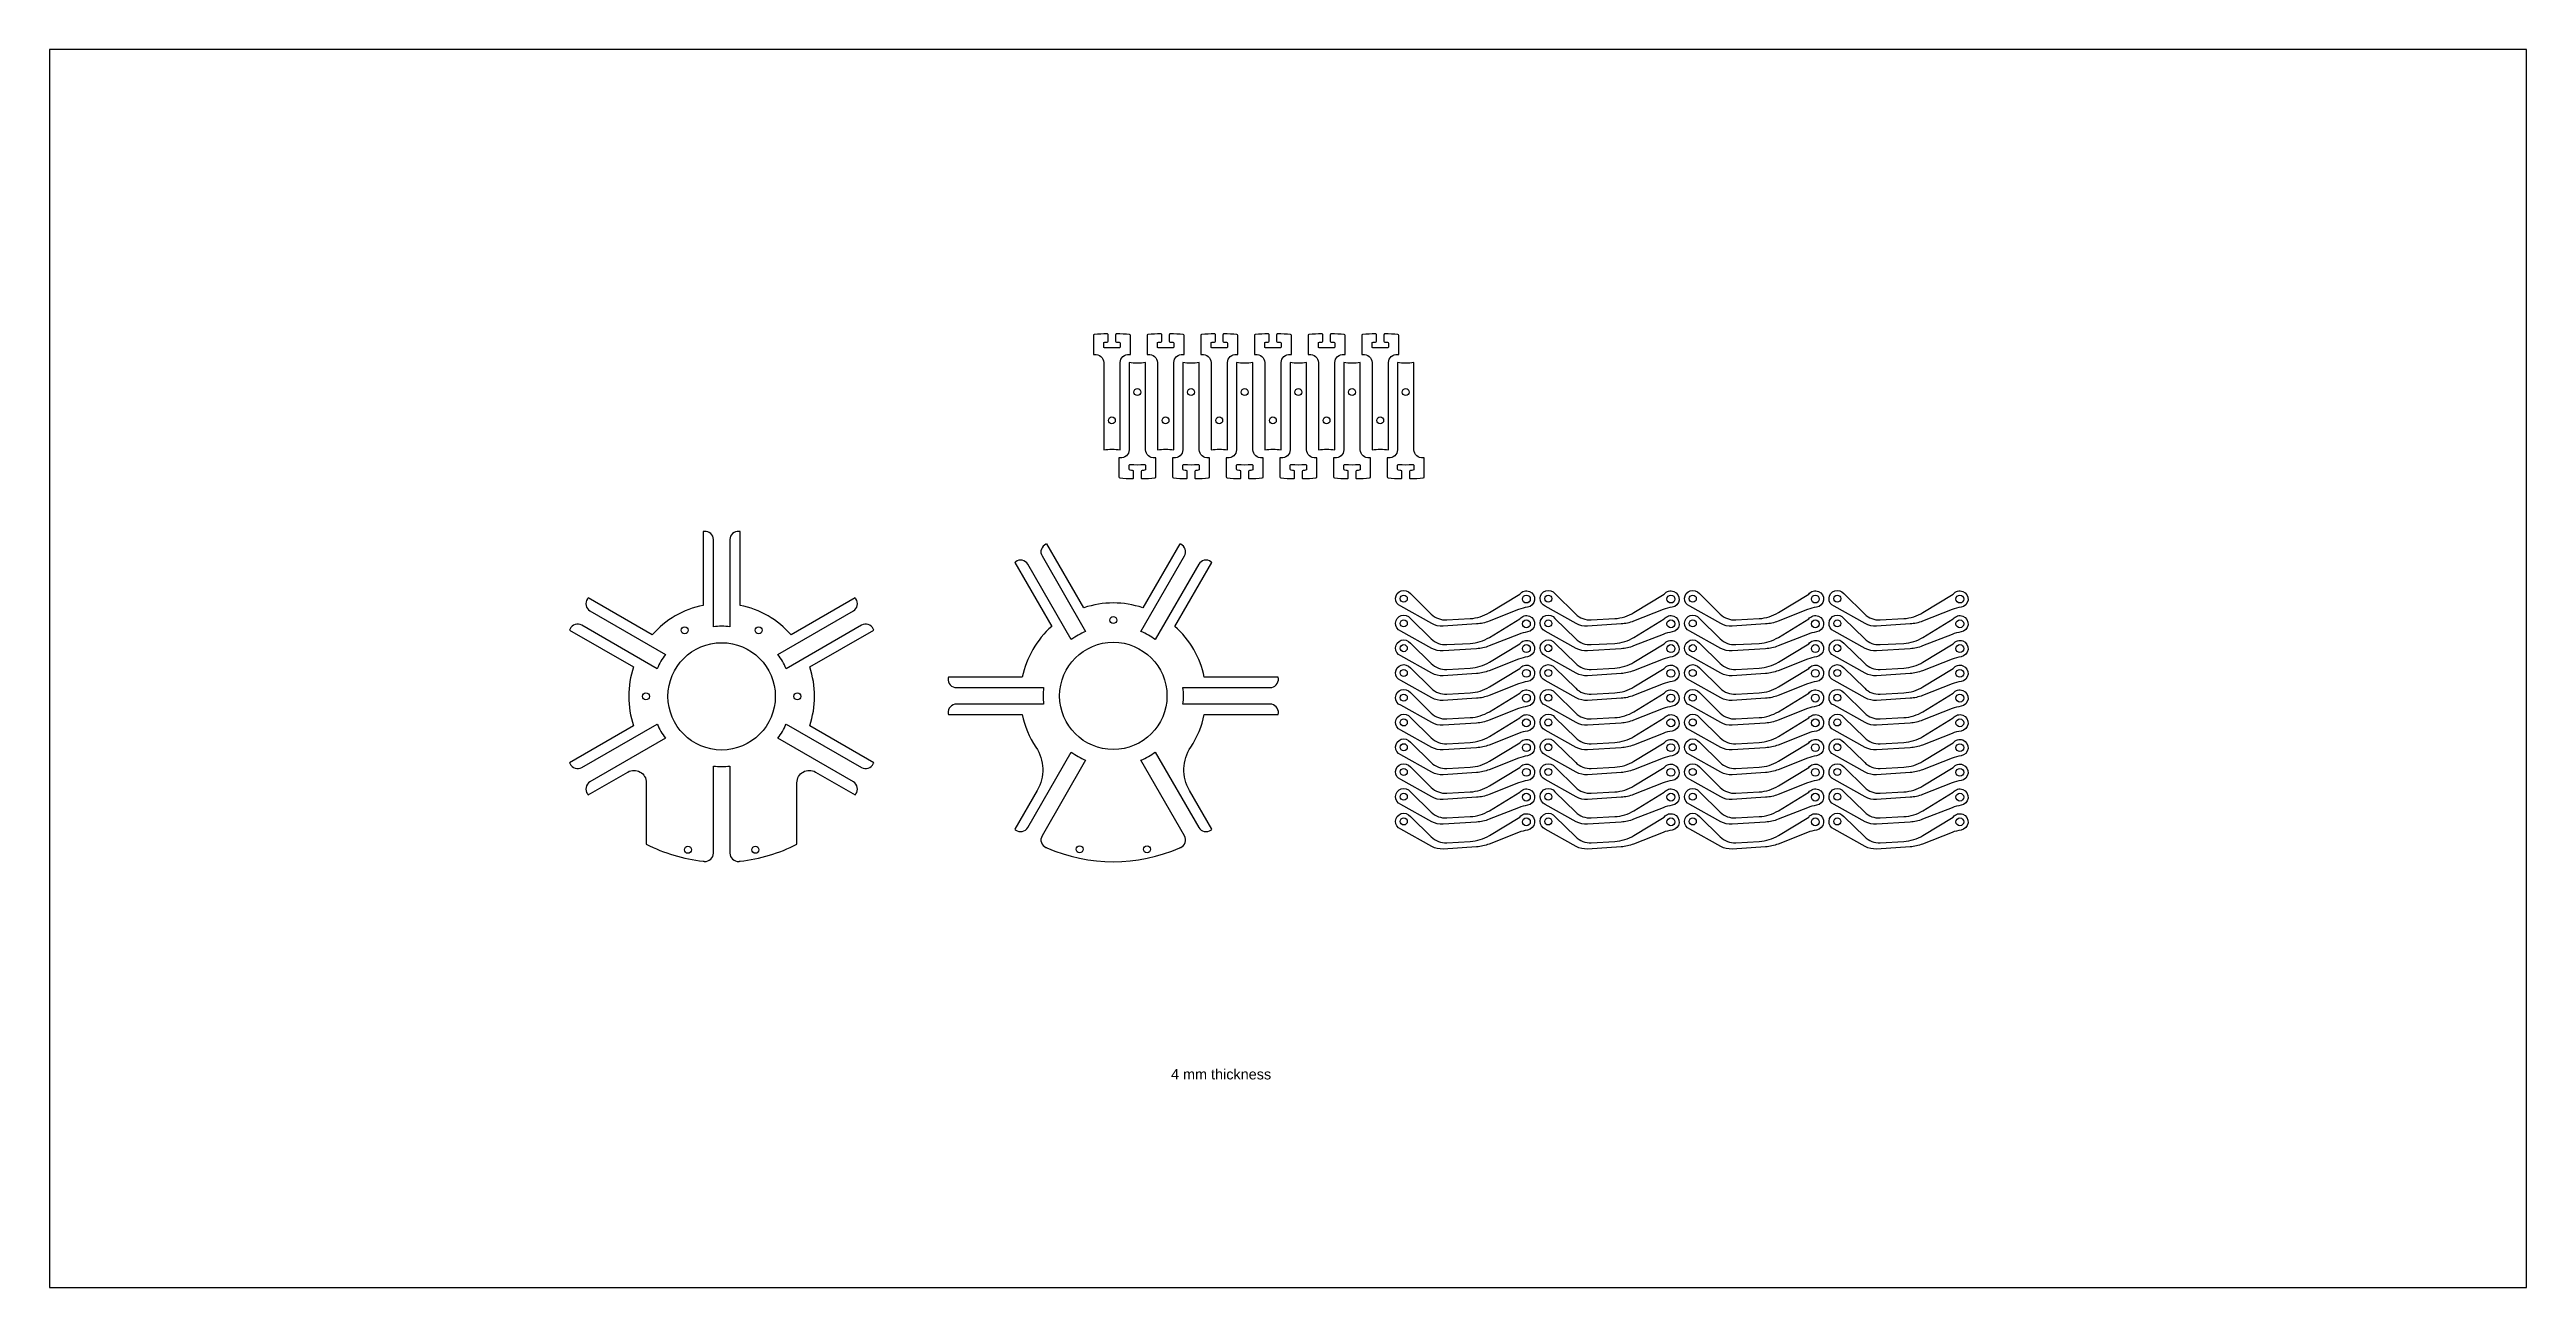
# Model space of a CAD drawing. Extents: x 1387 to 2819, y 1056 to 1356.
# Drawn here: x 2219 to 2819, y 1056 to 1356 of the extents above; entities that cross this region are included whole.
import ezdxf

# ---------------------------------------------------------------- set-up
doc = ezdxf.new("R2010")
doc.units = 0
doc.layers.get('0').update_dxf_attribs({"linetype": 'CONTINUOUS'})
doc.styles.get("Standard").update_dxf_attribs({"font": 'arial.ttf'})

# ---------------------------------------------------------------- blocks, each defined once
blk = doc.blocks.new('*U1')
blk.add_lwpolyline([(-0.26, 15.14, 0.05692), (0.32, 12.95), (3.13, 5.8, -0.077317), (3.8, 2.8), (4.33, -5.32, -0.144593), (3.71, -8.08), (-0.49, -15.6, -1.308934), (-3.56, -13.26), (1.39, -8.21, 0.210948), (2.81, -4.43), (2.49, 1.26, 0.123065), (1.05, 5.89), (-3.42, 13.24, -1.500955)], format="xyb", close=True)
for centre, radius in [((-2.24, 14.85), 0.95), ((-2.34, -14.85), 0.85)]:
    blk.add_circle(centre, radius)
blk = doc.blocks.new('*U2')
at = {"color": 0, "linetype": 'BYBLOCK'}
for p in [(0, 105), (6, 105), (12, 105), (18, 105), (24, 105), (30, 105), (36, 105), (42, 105), (48, 105), (54, 105), (0, 70), (6, 70), (12, 70), (18, 70), (24, 70), (30, 70), (36, 70), (42, 70), (48, 70), (54, 70), (0, 35), (6, 35), (12, 35), (18, 35), (24, 35), (30, 35), (36, 35), (42, 35), (48, 35), (54, 35), (0, 0), (6, 0), (12, 0), (18, 0), (24, 0), (30, 0), (36, 0), (42, 0), (48, 0), (54, 0)]:
    blk.add_blockref('*U1', p, dxfattribs=at)

msp = doc.modelspace()

# ---------------------------------------------------------------- linework, layer by layer
for p, q in [((2819.03, 1355.73), (2219.03, 1355.73)), ((2219.03, 1355.73), (2219.03, 1055.73)), ((2819.03, 1055.73), (2819.03, 1355.73)), ((2219.03, 1055.73), (2819.03, 1055.73))]:
    msp.add_line(p, q)
at = {"color": 7}
for points in [[(2475.23, 1284.84, 0.406446), (2475.48, 1285.09), (2475.48, 1286.59, 0.421761), (2475.22, 1286.84, 0.017355), (2472.1, 1286.65, 0.386621), (2471.88, 1286.4), (2471.88, 1281.8, -0.001818), (2472.17, 1281.83, -0.445284), (2474.38, 1279.85), (2474.38, 1258.74, -0.059028), (2478.38, 1258.74), (2478.38, 1279.85, -0.445284), (2480.59, 1281.83, -0.001818), (2480.88, 1281.8), (2480.88, 1286.4, 0.386621), (2480.65, 1286.65, 0.017355), (2477.53, 1286.84, 0.421761), (2477.28, 1286.59), (2477.28, 1285.09, 0.406446), (2477.52, 1284.84, -0.003589), (2478.14, 1284.82, -0.402271), (2478.38, 1284.57), (2478.38, 1283.67, -0.426519), (2478.12, 1283.42, 0.020917), (2474.64, 1283.42, -0.426519), (2474.38, 1283.67), (2474.38, 1284.57, -0.402271), (2474.62, 1284.82, -0.003589)], [(2488.23, 1284.84, 0.406446), (2488.48, 1285.09), (2488.48, 1286.59, 0.421761), (2488.22, 1286.84, 0.017355), (2485.1, 1286.65, 0.386621), (2484.88, 1286.4), (2484.88, 1281.8, -0.001818), (2485.17, 1281.83, -0.445284), (2487.38, 1279.85), (2487.38, 1258.74, -0.059028), (2491.38, 1258.74), (2491.38, 1279.85, -0.445284), (2493.59, 1281.83, -0.001818), (2493.88, 1281.8), (2493.88, 1286.4, 0.386621), (2493.65, 1286.65, 0.017355), (2490.53, 1286.84, 0.421761), (2490.28, 1286.59), (2490.28, 1285.09, 0.406446), (2490.52, 1284.84, -0.003589), (2491.14, 1284.82, -0.402271), (2491.38, 1284.57), (2491.38, 1283.67, -0.426519), (2491.12, 1283.42, 0.020917), (2487.64, 1283.42, -0.426519), (2487.38, 1283.67), (2487.38, 1284.57, -0.402271), (2487.62, 1284.82, -0.003589)], [(2501.23, 1284.84, 0.406446), (2501.48, 1285.09), (2501.48, 1286.59, 0.421761), (2501.22, 1286.84, 0.017355), (2498.1, 1286.65, 0.386621), (2497.88, 1286.4), (2497.88, 1281.8, -0.001818), (2498.17, 1281.83, -0.445284), (2500.38, 1279.85), (2500.38, 1258.74, -0.059028), (2504.38, 1258.74), (2504.38, 1279.85, -0.445284), (2506.59, 1281.83, -0.001818), (2506.88, 1281.8), (2506.88, 1286.4, 0.386621), (2506.65, 1286.65, 0.017355), (2503.53, 1286.84, 0.421761), (2503.28, 1286.59), (2503.28, 1285.09, 0.406446), (2503.52, 1284.84, -0.003589), (2504.14, 1284.82, -0.402271), (2504.38, 1284.57), (2504.38, 1283.67, -0.426519), (2504.12, 1283.42, 0.020917), (2500.64, 1283.42, -0.426519), (2500.38, 1283.67), (2500.38, 1284.57, -0.402271), (2500.62, 1284.82, -0.003589)], [(2514.23, 1284.84, 0.406446), (2514.48, 1285.09), (2514.48, 1286.59, 0.421761), (2514.22, 1286.84, 0.017355), (2511.1, 1286.65, 0.386621), (2510.88, 1286.4), (2510.88, 1281.8, -0.001818), (2511.17, 1281.83, -0.445284), (2513.38, 1279.85), (2513.38, 1258.74, -0.059028), (2517.38, 1258.74), (2517.38, 1279.85, -0.445284), (2519.59, 1281.83, -0.001818), (2519.88, 1281.8), (2519.88, 1286.4, 0.386621), (2519.65, 1286.65, 0.017355), (2516.53, 1286.84, 0.421761), (2516.28, 1286.59), (2516.28, 1285.09, 0.406446), (2516.52, 1284.84, -0.003589), (2517.14, 1284.82, -0.402271), (2517.38, 1284.57), (2517.38, 1283.67, -0.426519), (2517.12, 1283.42, 0.020917), (2513.64, 1283.42, -0.426519), (2513.38, 1283.67), (2513.38, 1284.57, -0.402271), (2513.62, 1284.82, -0.003589)], [(2527.23, 1284.84, 0.406446), (2527.48, 1285.09), (2527.48, 1286.59, 0.421761), (2527.22, 1286.84, 0.017355), (2524.1, 1286.65, 0.386621), (2523.88, 1286.4), (2523.88, 1281.8, -0.001818), (2524.17, 1281.83, -0.445284), (2526.38, 1279.85), (2526.38, 1258.74, -0.059028), (2530.38, 1258.74), (2530.38, 1279.85, -0.445284), (2532.59, 1281.83, -0.001818), (2532.88, 1281.8), (2532.88, 1286.4, 0.386621), (2532.65, 1286.65, 0.017355), (2529.53, 1286.84, 0.421761), (2529.28, 1286.59), (2529.28, 1285.09, 0.406446), (2529.52, 1284.84, -0.003589), (2530.14, 1284.82, -0.402271), (2530.38, 1284.57), (2530.38, 1283.67, -0.426519), (2530.12, 1283.42, 0.020917), (2526.64, 1283.42, -0.426519), (2526.38, 1283.67), (2526.38, 1284.57, -0.402271), (2526.62, 1284.82, -0.003589)], [(2540.23, 1284.84, 0.406446), (2540.48, 1285.09), (2540.48, 1286.59, 0.421761), (2540.22, 1286.84, 0.017355), (2537.1, 1286.65, 0.386621), (2536.88, 1286.4), (2536.88, 1281.8, -0.001818), (2537.17, 1281.83, -0.445284), (2539.38, 1279.85), (2539.38, 1258.74, -0.059028), (2543.38, 1258.74), (2543.38, 1279.85, -0.445284), (2545.59, 1281.83, -0.001818), (2545.88, 1281.8), (2545.88, 1286.4, 0.386621), (2545.65, 1286.65, 0.017355), (2542.53, 1286.84, 0.421761), (2542.28, 1286.59), (2542.28, 1285.09, 0.406446), (2542.52, 1284.84, -0.003589), (2543.14, 1284.82, -0.402271), (2543.38, 1284.57), (2543.38, 1283.67, -0.426519), (2543.12, 1283.42, 0.020917), (2539.64, 1283.42, -0.426519), (2539.38, 1283.67), (2539.38, 1284.57, -0.402271), (2539.62, 1284.82, -0.003589)], [(2483.68, 1253.74, 0.406446), (2483.44, 1253.49), (2483.44, 1251.99, 0.421761), (2483.69, 1251.74, 0.017355), (2486.81, 1251.93, 0.386621), (2487.04, 1252.18), (2487.04, 1256.78, -0.001818), (2486.75, 1256.75, -0.445284), (2484.54, 1258.74), (2484.54, 1279.85, -0.059028), (2480.54, 1279.85), (2480.54, 1258.74, -0.445284), (2478.33, 1256.75, -0.001818), (2478.04, 1256.78), (2478.04, 1252.18, 0.386621), (2478.26, 1251.93, 0.017355), (2481.38, 1251.74, 0.421761), (2481.64, 1251.99), (2481.64, 1253.49, 0.406446), (2481.39, 1253.74, -0.003589), (2480.78, 1253.76, -0.402271), (2480.54, 1254.01), (2480.54, 1254.91, -0.426519), (2480.8, 1255.16, 0.020917), (2484.28, 1255.16, -0.426519), (2484.54, 1254.91), (2484.54, 1254.01, -0.402271), (2484.3, 1253.76, -0.003589)], [(2496.68, 1253.74, 0.406446), (2496.44, 1253.49), (2496.44, 1251.99, 0.421761), (2496.69, 1251.74, 0.017355), (2499.81, 1251.93, 0.386621), (2500.04, 1252.18), (2500.04, 1256.78, -0.001818), (2499.75, 1256.75, -0.445284), (2497.54, 1258.74), (2497.54, 1279.85, -0.059028), (2493.54, 1279.85), (2493.54, 1258.74, -0.445284), (2491.33, 1256.75, -0.001818), (2491.04, 1256.78), (2491.04, 1252.18, 0.386621), (2491.26, 1251.93, 0.017355), (2494.38, 1251.74, 0.421761), (2494.64, 1251.99), (2494.64, 1253.49, 0.406446), (2494.39, 1253.74, -0.003589), (2493.78, 1253.76, -0.402271), (2493.54, 1254.01), (2493.54, 1254.91, -0.426519), (2493.8, 1255.16, 0.020917), (2497.28, 1255.16, -0.426519), (2497.54, 1254.91), (2497.54, 1254.01, -0.402271), (2497.3, 1253.76, -0.003589)], [(2509.68, 1253.74, 0.406446), (2509.44, 1253.49), (2509.44, 1251.99, 0.421761), (2509.69, 1251.74, 0.017355), (2512.81, 1251.93, 0.386621), (2513.04, 1252.18), (2513.04, 1256.78, -0.001818), (2512.75, 1256.75, -0.445284), (2510.54, 1258.74), (2510.54, 1279.85, -0.059028), (2506.54, 1279.85), (2506.54, 1258.74, -0.445284), (2504.33, 1256.75, -0.001818), (2504.04, 1256.78), (2504.04, 1252.18, 0.386621), (2504.26, 1251.93, 0.017355), (2507.38, 1251.74, 0.421761), (2507.64, 1251.99), (2507.64, 1253.49, 0.406446), (2507.39, 1253.74, -0.003589), (2506.78, 1253.76, -0.402271), (2506.54, 1254.01), (2506.54, 1254.91, -0.426519), (2506.8, 1255.16, 0.020917), (2510.28, 1255.16, -0.426519), (2510.54, 1254.91), (2510.54, 1254.01, -0.402271), (2510.3, 1253.76, -0.003589)], [(2522.68, 1253.74, 0.406446), (2522.44, 1253.49), (2522.44, 1251.99, 0.421761), (2522.69, 1251.74, 0.017355), (2525.81, 1251.93, 0.386621), (2526.04, 1252.18), (2526.04, 1256.78, -0.001818), (2525.75, 1256.75, -0.445284), (2523.54, 1258.74), (2523.54, 1279.85, -0.059028), (2519.54, 1279.85), (2519.54, 1258.74, -0.445284), (2517.33, 1256.75, -0.001818), (2517.04, 1256.78), (2517.04, 1252.18, 0.386621), (2517.26, 1251.93, 0.017355), (2520.38, 1251.74, 0.421761), (2520.64, 1251.99), (2520.64, 1253.49, 0.406446), (2520.39, 1253.74, -0.003589), (2519.78, 1253.76, -0.402271), (2519.54, 1254.01), (2519.54, 1254.91, -0.426519), (2519.8, 1255.16, 0.020917), (2523.28, 1255.16, -0.426519), (2523.54, 1254.91), (2523.54, 1254.01, -0.402271), (2523.3, 1253.76, -0.003589)], [(2535.68, 1253.74, 0.406446), (2535.44, 1253.49), (2535.44, 1251.99, 0.421761), (2535.69, 1251.74, 0.017355), (2538.81, 1251.93, 0.386621), (2539.04, 1252.18), (2539.04, 1256.78, -0.001818), (2538.75, 1256.75, -0.445284), (2536.54, 1258.74), (2536.54, 1279.85, -0.059028), (2532.54, 1279.85), (2532.54, 1258.74, -0.445284), (2530.33, 1256.75, -0.001818), (2530.04, 1256.78), (2530.04, 1252.18, 0.386621), (2530.26, 1251.93, 0.017355), (2533.38, 1251.74, 0.421761), (2533.64, 1251.99), (2533.64, 1253.49, 0.406446), (2533.39, 1253.74, -0.003589), (2532.78, 1253.76, -0.402271), (2532.54, 1254.01), (2532.54, 1254.91, -0.426519), (2532.8, 1255.16, 0.020917), (2536.28, 1255.16, -0.426519), (2536.54, 1254.91), (2536.54, 1254.01, -0.402271), (2536.3, 1253.76, -0.003589)], [(2548.68, 1253.74, 0.406446), (2548.44, 1253.49), (2548.44, 1251.99, 0.421761), (2548.69, 1251.74, 0.017355), (2551.81, 1251.93, 0.386621), (2552.04, 1252.18), (2552.04, 1256.78, -0.001818), (2551.75, 1256.75, -0.445284), (2549.54, 1258.74), (2549.54, 1279.85, -0.059028), (2545.54, 1279.85), (2545.54, 1258.74, -0.445284), (2543.33, 1256.75, -0.001818), (2543.04, 1256.78), (2543.04, 1252.18, 0.386621), (2543.26, 1251.93, 0.017355), (2546.38, 1251.74, 0.421761), (2546.64, 1251.99), (2546.64, 1253.49, 0.406446), (2546.39, 1253.74, -0.003589), (2545.78, 1253.76, -0.402271), (2545.54, 1254.01), (2545.54, 1254.91, -0.426519), (2545.8, 1255.16, 0.020917), (2549.28, 1255.16, -0.426519), (2549.54, 1254.91), (2549.54, 1254.01, -0.402271), (2549.3, 1253.76, -0.003589)], [(2500.34, 1166.59, 0.001818), (2500.58, 1166.76), (2495.15, 1176.17, -0.284399), (2495.47, 1186.68, 0.096139), (2498.75, 1194.6), (2516.66, 1194.6, 0.001818), (2516.69, 1194.9, 0.445284), (2514.7, 1197.1), (2493.59, 1197.1, 0.059028), (2493.59, 1201.1), (2514.7, 1201.1, 0.445284), (2516.69, 1203.31, 0.001818), (2516.66, 1203.6), (2498.75, 1203.6, 0.162529), (2491.63, 1215.95), (2500.58, 1231.45, 0.001818), (2500.34, 1231.62, 0.445284), (2497.44, 1231), (2486.88, 1212.72, 0.059028), (2483.42, 1214.72), (2493.97, 1233, 0.445284), (2493.05, 1235.83, 0.001818), (2492.79, 1235.95), (2483.83, 1220.45, 0.162529), (2469.58, 1220.45), (2460.63, 1235.95, 0.001818), (2460.37, 1235.83, 0.445284), (2459.45, 1233), (2470, 1214.72, 0.059028), (2466.54, 1212.72), (2455.98, 1231, 0.445284), (2453.07, 1231.62, 0.001818), (2452.84, 1231.45), (2461.79, 1215.95, 0.162529), (2454.66, 1203.6), (2436.76, 1203.6, 0.001818), (2436.73, 1203.31, 0.445284), (2438.72, 1201.1), (2459.83, 1201.1, 0.059028), (2459.83, 1197.1), (2438.72, 1197.1, 0.445284), (2436.73, 1194.9, 0.001818), (2436.76, 1194.6), (2454.66, 1194.6, 0.096139), (2457.95, 1186.68, -0.284399), (2458.27, 1176.17), (2452.84, 1166.76, 0.001818), (2453.07, 1166.59, 0.445284), (2455.98, 1167.2), (2466.54, 1185.48, 0.059028), (2470, 1183.48), (2459.45, 1165.2, 0.445284), (2460.37, 1162.38, 0.001818), (2460.63, 1162.26, 0.208663), (2492.79, 1162.26, 0.001818), (2493.05, 1162.38, 0.445284), (2493.97, 1165.2), (2483.42, 1183.48, 0.059028), (2486.88, 1185.48), (2497.44, 1167.2, 0.445284)]]:
    msp.add_lwpolyline(points, format="xyb", close=True, dxfattribs=at)
for points in [[(2386.34, 1159.03, 0.090005), (2400.09, 1163.16), (2400.09, 1178.05, -0.57735), (2404.59, 1180.65), (2414.19, 1175.11, 0.001818), (2414.36, 1175.34, 0.445284), (2413.74, 1178.25), (2395.46, 1188.81, 0.059028), (2397.46, 1192.27), (2415.74, 1181.72, 0.445284), (2418.57, 1182.63, 0.001818), (2418.69, 1182.9), (2403.18, 1191.85, 0.162529), (2403.18, 1206.1), (2418.69, 1215.06, 0.001818), (2418.57, 1215.32, 0.445284), (2415.74, 1216.24), (2397.46, 1205.69, 0.059028), (2395.46, 1209.15), (2413.74, 1219.71, 0.445284), (2414.36, 1222.61, 0.001818), (2414.19, 1222.85), (2398.68, 1213.9, 0.162529), (2386.34, 1221.02), (2386.34, 1238.93, 0.001818), (2386.05, 1238.96, 0.445284), (2383.84, 1236.97), (2383.84, 1215.86, 0.059028), (2379.84, 1215.86), (2379.84, 1236.97, 0.445284), (2377.63, 1238.96, 0.001818), (2377.34, 1238.93), (2377.34, 1221.02, 0.162529), (2365, 1213.9), (2349.49, 1222.85, 0.001818), (2349.32, 1222.61, 0.445284), (2349.94, 1219.71), (2368.22, 1209.15, 0.059028), (2366.22, 1205.69), (2347.94, 1216.24, 0.445284), (2345.11, 1215.32, 0.001818), (2344.99, 1215.06), (2360.5, 1206.1, 0.162529), (2360.5, 1191.85), (2344.99, 1182.9, 0.001818), (2345.11, 1182.63, 0.445284), (2347.94, 1181.72), (2366.22, 1192.27, 0.059028), (2368.22, 1188.81), (2349.94, 1178.25, 0.445284), (2349.32, 1175.34, 0.001818), (2349.49, 1175.11), (2359.09, 1180.65, -0.57735), (2363.59, 1178.05), (2363.59, 1163.16, 0.090005), (2377.34, 1159.03)], [(2377.34, 1159.03, 0.001818), (2377.63, 1159, 0.445284), (2379.84, 1160.99), (2379.84, 1182.1, 0.059028), (2383.84, 1182.1), (2383.84, 1160.99, 0.445284), (2386.05, 1159, 0.001818), (2386.34, 1159.03)]]:
    msp.add_lwpolyline(points, format="xyb", dxfattribs=at)
for centre, radius in [((2482.54, 1272.73), 0.82), ((2495.54, 1272.73), 0.82), ((2508.54, 1272.73), 0.82), ((2521.54, 1272.73), 0.82), ((2534.54, 1272.73), 0.82), ((2547.54, 1272.73), 0.82), ((2476.38, 1265.86), 0.82), ((2489.38, 1265.86), 0.82), ((2502.38, 1265.86), 0.82), ((2515.38, 1265.86), 0.82), ((2528.38, 1265.86), 0.82), ((2541.38, 1265.86), 0.82), ((2372.88, 1214.99), 0.85), ((2390.8, 1214.99), 0.85), ((2476.71, 1199.1), 13), ((2381.84, 1198.98), 13), ((2363.49, 1198.98), 0.85), ((2400.19, 1198.98), 0.85), ((2373.67, 1161.8), 0.85), ((2390.01, 1161.8), 0.85), ((2468.54, 1161.93), 0.85), ((2484.88, 1161.93), 0.85)]:
    msp.add_circle(centre, radius, dxfattribs=at)
msp.add_circle((2476.71, 1217.47), 0.85)

# ---------------------------------------------------------------- block references
at = {"color": 7, "rotation": 270}
msp.add_blockref('*U2', (2561.93, 1220.32), dxfattribs=at)

# ---------------------------------------------------------------- texts
at = {"insert": (2490.69, 1108.65), "char_height": 2.5, "attachment_point": 1}
msp.add_mtext_dynamic_manual_height_columns('4 mm thickness', width=26.0024, gutter_width=12.5, heights=[0], dxfattribs=at)

doc.saveas('drawing.dxf')
